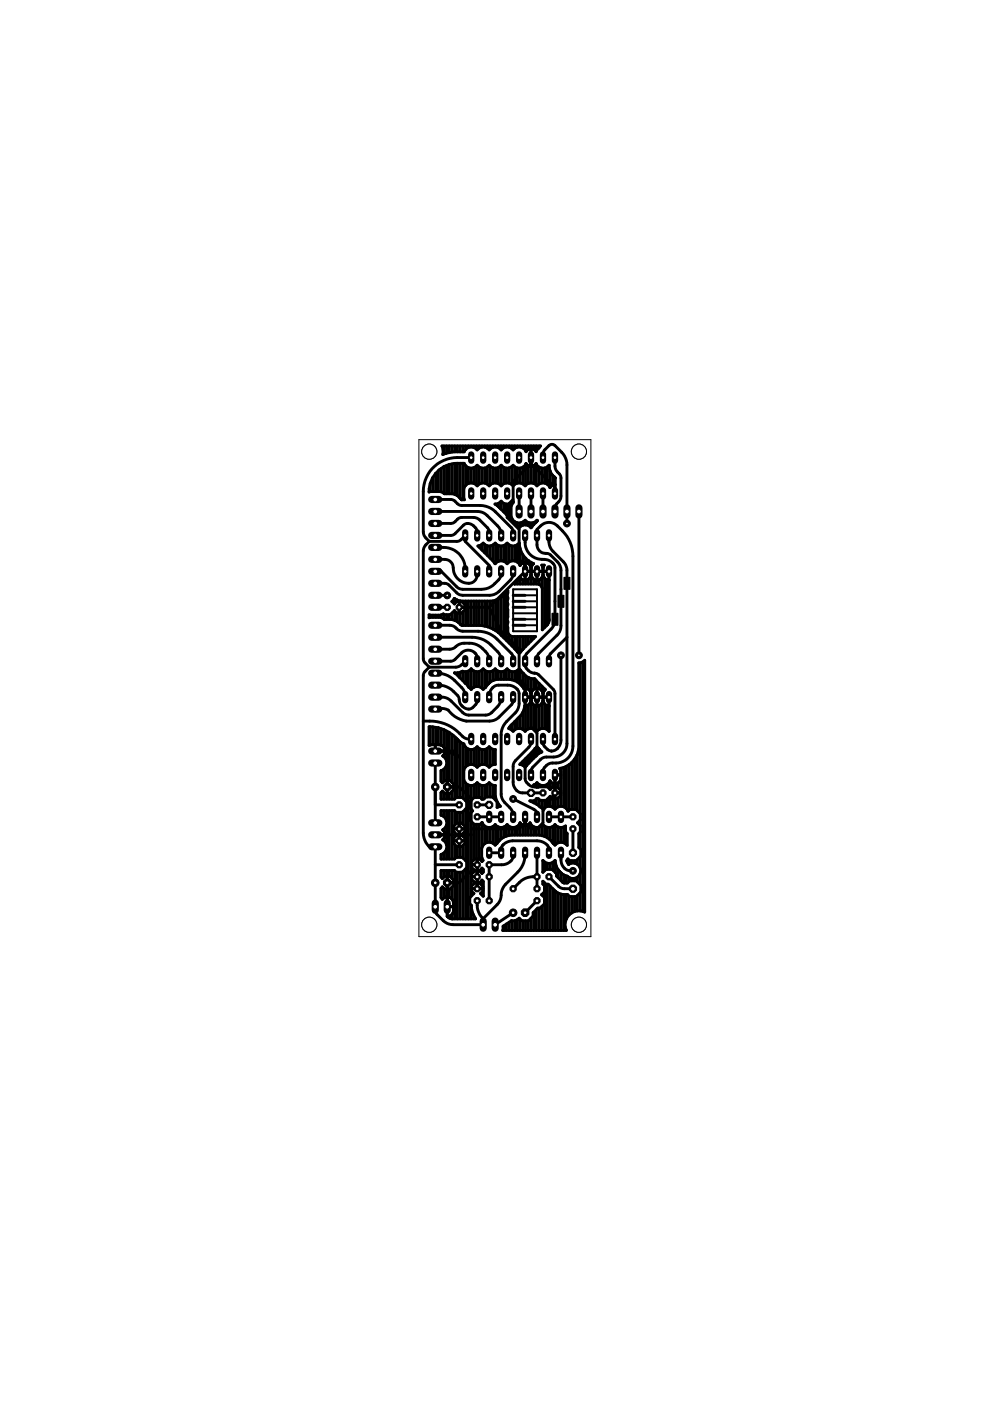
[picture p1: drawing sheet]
<svg xmlns="http://www.w3.org/2000/svg" width="210mm" height="297mm" viewBox="0 0 210 297" stroke-linecap="round" stroke-linejoin="round" font-family="sans-serif">
<g fill="#000" stroke="#000" stroke-width=".21">
<path d="M117 130h1.3v2.6h-1.3zM118.3 126.2h1.3v2.6h-1.3zM119.6 122.4h1.2v2.5h-1.2z"/>
<circle cx="97.4" cy="170.6" r=".71"/>
</g>
<g fill="none" stroke="#000" stroke-width=".61">
<path d="M92.9 99.8v4.4M93.5 99.3v5M94.1 94.6v1.7M94.1 99v5.6M94.5 96.1h.1M94.7 94.6v1.5M94.7 98.7v6M95.3 94.6v1.4M95.3 98.5v6.2M95.8 94.6v1.2M95.8 98.4v6.3M96.4 94.6v1.2"/>
<path d="M96.4 98.3v6.5M97 94.6v1.2M97 98.2v6.9M97.6 94.6v1.2M97.6 98.2v7.4M98.1 94.6v1.2M98.1 98.2v7.8M98.7 94.6v.7M98.7 98.7v4.2M99.3 94.6v.3M99.3 99.1v3.4M99.9 94.6v.2"/>
<path d="M99.9 99.3v3.1M99.9 97a12.9 12.9 0 0 0-5.2 .4 7.2 7.2 0 0 0-5 6.8l.1 8.9a3 3 0 0 0 1.2 1.7M100.5 94.6v.3M100.5 99.1v3.4M101 94.6v.6M101 98.8v4.1M101.6 94.6v.4M101.6 99v3.6M102.2 94.6v.2M102.2 99.3v3.1M102.8 99.3h-.7l-.5-.3-.4-.4a1.57 1.57 0 0 1-2.8-.4 6.5 6.5 0 0 0-6.7 3.2 5.7 5.7 0 0 0-.7 2.9l.2-.1M102.8 94.8h-.7l-.5 .2-.4 .4a1.57 1.57 0 0 0-2.8 .4h-2.3l-1.6 .3"/>
<path d="M102.8 94.8l.5 .2M102.8 94.6v.2M102.8 99.3v3.1M103.3 99l.4-.4a1.57 1.57 0 0 0 2.6 0 1.57 1.57 0 0 0 2.5 0 1.56 1.56 0 0 0 2.7-.3 1.21 1.21 0 0 0 2.2 0 1.52 1.52 0 0 0 1.7 1M103.3 99l-.5 .3M103.3 95l.4 .4a1.57 1.57 0 0 1 2.6 0 1.57 1.57 0 0 1 2.5 0l.4-.4M103.3 94.6v.4M103.3 99v3.7M103.9 94.6v.6M103.9 98.8v4M104.5 94.6v.2M104.5 99.2v3.3"/>
<path d="M105.1 94.6v.2M105.1 99.3v3.1M105.7 94.6v.3M105.7 99.1v3.5M106.2 94.6v.8M106.2 98.7v4.3M106.8 94.6v.4M106.8 99.1v3.5M107.4 94.6v.2M107.4 99.3v3.1M108 94.6v.2M108 99.2v3.2"/>
<path d="M108.5 94.6v.5M108.5 98.9v3.9M109.1 94.6v.5M109.1 99v3.7M109.7 94.6v.2M109.7 99.2v3.2M110.3 94.6v.2M110.3 99.3v3.1M110.8 94.6v.4M110.8 99.1v3.5M111.4 94.6v.9M111.4 98.5v4.4"/>
<path d="M112 94.6v.7M112 98.7v3.8M112.6 94.6v7.8M113.2 94.6v.7M113.2 98.8v3.7M113.7 94.6v1M113.7 98.4v4.5M114.3 94.9l-.6 .9a1.21 1.21 0 0 0-2.2 0 1.56 1.56 0 0 0-2.3-.8M114.3 94.9l.3-.3h-20.9l.2 .8v1l.6-.3M114.3 94.9h.1M114.3 94.6v.2M114.3 99v3.6"/>
<path d="M114.9 99.3v3.1M115.1 97l.1-1.2 1.2-1.3 .6-.3 .7 .3a6.7 6.7 0 0 1 2.2 2.6l.3 1.5v12.4M115.4 99.3l.6-.3 .4-.4 .2 1.4M115.5 99.3v3.1M116.1 99v3.7M116.6 99.8v3.5M116.6 100h.1M116.6 100l.5 .7M117.7 97v2.2l.3 .6 .9 1.1v.4v4.2l-.3 .7-.8 1-.1 1.2M91 114.8h6.1l.6-.4 .9-.9v1.3l5.1 5.1v1.2M91 114.8a2.77 2.77 0 0 0-1.3 2v22.9l.3 .7 1 1.1M91.2 104.2h2.2l.8 .5h1.9l.9 .4 .9 .8"/>
<path d="M91.2 102.5v1.7M91.8 101.2v3M92.3 105.9h3.5l1.8 1.2 4.2 .1 1.2 .1a4.3 4.3 0 0 1 2.1 1.2l3.5 3.6 .2 .7v.7M92.3 108.4h9l.9 .2 1.1 .7 2.5 2.5 .3 .7 .2 1M92.3 111h3.5l1.8-1.3h3.2l.9 .5 1.8 1.9 .2 .4v1M92.3 116.1a5.9 5.9 0 0 1 5 1.3l.4 .5a4.6 4.6 0 0 1 .9 3.2M92.3 118.6h2a1.93 1.93 0 0 1 1.8 2.3 3.1 3.1 0 0 0 4.3 2.5l.6-.8 .2-1.5M92.4 100.4v3.8M97.9 105.9v.1M99.2 111l-.7 .2-2.4 2.2-3.8 .1M99.2 111a2.19 2.19 0 0 1 2 2.5M99.2 111h.1"/>
<path d="M101.6 115.7v.3M102.2 115.4v1.2M102.8 102.4h-.7l-.5 .2-.4 .4a1.59 1.59 0 0 0-1.6-.6 1.59 1.59 0 0 0-1.3 1.3v1.9l.2 .4-.6-.1M102.8 102.4l.5 .2 .4 .4a1.57 1.57 0 0 1 2.6 0 1.57 1.57 0 0 1 2.5 0 1.57 1.57 0 0 1 2.5 0 1.55 1.55 0 0 1 2.6 0l.3-.4 .6-.2h.6M102.8 115.5v1.7M103.3 115.7v2.1M103.9 115.8v2.6M104.5 115.5v3.4M105.1 106.9v.1M105.1 115.2v4.2M105.5 107.3l4 4M105.5 107.3h.1"/>
<path d="M105.7 106.7v.7M105.7 115.6v3.4M105.9 107.7h.1M106.2 106.3v1.7M106.2 115.8v3.1M106.8 106.7v1.8M106.8 115.7v3.3M107.4 106.9v2.2M107.4 115.3v4.1M108 106.8v2.9M108 115.5v3.6M108.5 106.5v.5"/>
<path d="M108.5 109.9v.4M108.5 115.8v3.1M108.8 106.3a1.58 1.58 0 0 1-2.5 0l-.4 .3-1 .3 .6 .4M108.8 106.3h.1M108.8 106.3l-.4 1.1v2.1l.2 .7 .5 .4M109.1 110.6v.3M109.1 115.7v3.2M109.1 110.6l.6 .3M109.3 111h.1M109.5 111.3l.2 .2M109.5 111.3h.1M109.7 111.5h.1"/>
<path d="M109.7 111.5l.4 .4a1.55 1.55 0 0 1 2.5 0M109.7 110.9v.6M109.7 115.5v3.7M109.7 110.9h.7l.9-.6a1.61 1.61 0 0 0 2.6 0l.1 .1-.8 .8M110.1 104.6v3.8M110.1 115.2a2.04 2.04 0 0 1-1.6 .6l-1-.7a1.58 1.58 0 0 1-2.5 0 1.57 1.57 0 0 1-2.6 0l-.3 .4-.8 .3 3.7 3.7a1.57 1.57 0 0 1 2.5 0 1.56 1.56 0 0 1 2.8 .4v-.1M110.1 115.6l.3 1.3M110.3 110.9v.8M110.3 116.3v3.6M110.4 116.9h.1M110.4 116.9l.7 1.1M110.8 119.4l-.5 .4"/>
<path d="M110.8 110.7v.7M110.8 117.6v1.8M111.1 118h.1M111.1 118l.9 .9M111.3 113.5a4.4 4.4 0 0 0 1.3 4.2l.8 .6 1 .3a3.2 3.2 0 0 1 3.1 1.1l.2 .7v11l-.2 .9-.7 1.1-5.3 5.3-.1 .5-.1 1.7a2.14 2.14 0 0 0 2 1.8M111.3 119.3v3.7M111.4 119.3a1.24 1.24 0 0 1 1.1 1.1v1.5a1.24 1.24 0 0 1-1.1 1.1M111.4 119.3l-.6 .1M111.4 110.4v.9M111.4 118.3v1M112 118.9h.1M112 118.9l1.1 .6"/>
<path d="M112 110.8v.6M112 118.9v.6M112.6 104.6v3.8M112.6 110.9v1M112.6 119.2v4.6M113.1 119.5h.1M113.1 119.5l-.4 .7-.1 1.7a1.24 1.24 0 0 0 1.2 1.1M113.2 110.8v.4M113.2 111.2l-.6 .7M113.7 110.4v.3M114.9 119.8h.5l-.2 .6v1.5l.3 .7M114.9 119.8h.1"/>
<path d="M114.9 119.8l.2 .6v1.5l-.2 .5M115.1 104.6v3.8M115.4 102.4l.6 .2 .6 .7M116.4 113.5a3.7 3.7 0 0 0 .8 3.4l2.5 2.5 .5 1.1v37.1a2.85 2.85 0 0 1-2.8 2.9 3.3 3.3 0 0 0-2.5 .3l-2.1 2.1-.2 .7v.7M117.1 100.7h.1M117.1 100.7l.4 .4M117.2 102.8l-.6 .5M117.2 100.8v2M117.5 101.1h.1M117.5 101.1l.2 .2M117.7 103.4l-5.1-5.1-3.8 3.8v3.8l-1.3 1.3v2.5l2.6 2.5v6.4l1.2 1.3M117.7 102.8v1.8"/>
<path d="M117.7 101.3l.1 .1M117.7 101.3v1.5h-.5M122.7 108.4v30.5M91.2 130.4l-.2-.1v.7l.2-.1M91.2 130.9h2.2l.8 .4h1.6l.7 .3M91.2 130.4v.5M91.8 130.4v.5M92.3 121.1h1.3l3.2 3.3 .6 .4 .7 .1h3.9a4.6 4.6 0 0 0 4.3-3.2v-.6M92.3 132.6h3.4l.7 .3 .7 .6 .7 .3 4.2 .1 1.8 .5 1.6 1.1 3.2 3.2 .2 .7v.8M92.3 135.1h7.8l1.2 .2 1.3 .4a9.6 9.6 0 0 1 3.2 2.8l.3 .7 .2 1M92.3 137.6h3.1l.6-.1a4.7 4.7 0 0 1 7.7 2.1v.6M92.3 128.8h2.5"/>
<path d="M92.3 126.2h2.5M92.4 130.4v.5M92.9 130.4v.5M93.5 130.4v.6M94.1 130.3v1M94.7 130.3v1M95.3 130.3v1M95.8 127.5l.6 .6 .5-.6h1l.7 .7v1.1l-.7 .7h-1l-.5-.5-.9 .8h-1.3l-.2-.1-.6 .2h-2.2M95.8 127.5v.1M95.8 130v1.4M96.4 126.9v1.1M96.4 129.5v2"/>
<path d="M96.5 131.6l.7 .4M96.5 131.6h.1M96.9 127.2l-.6-.3-.5 .6M96.9 127.2v.1M97 127.2v.3M97 130v1.8M97.2 132l.8 .6h4l1.4 .3M97.2 132h.1M97.4 127.5v2.5M97.4 128.8h6.3M97.6 127.4v.1M97.6 130v2.3"/>
<path d="M97.7 132.4h.1M98.1 127.4v.4M98.1 129.7v2.9M98.7 127.4v5.2M99.3 127.4v5.2M99.9 127.4v5.2M100.5 127.4v5.2M101 127.4v5.2M101.6 127.4v5.2M102.2 127.4v5.3M102.8 127.4v5.4M103.3 127.4l.1 5.5"/>
<path d="M103.4 132.9l1.2 .5M103.7 128.8l2.6 5 3.8 3.8v6.4l1.2 1.3v4.4M103.9 127.4v5.7M104.5 127.4v5.9M104.6 133.4l1.1 .8M104.6 133.4h.1M105.1 127.2v6.5M105.4 127.2h.1M105.4 127.2l-1.1 .2h-6.6l-.8-.2M105.7 127v7.1M105.7 134.2l3.4 3.3M105.7 134.2h.1"/>
<path d="M106.2 126.7v7.9M106.3 126.6l1.4-1.4v8.8l.1 .5 .8 .5M106.3 126.6l-.9 .6M106.3 126.6h.1M106.8 126.1v9.1M106.8 126.1h.1M107.4 125.5v10.3M108 134.6v1.8M108.5 134.9v2M108.6 135h5l-3.1 3M108.8 121.1v.9l-.5 .9-2.8 2.8-1.3 .5h-6.4l-.7-.3-2.1-2-.7-.2h-2M108.8 128.8h2.5"/>
<path d="M108.8 126.2h2.5M108.8 132.6h2.5M108.8 131.3h2.5M108.8 127.5h2.5M109.1 123.8h.1M109.1 135v2.5M109.1 137.5l.2 .2M109.3 137.7l.2 .2M109.3 137.7h.1M109.4 123.5h.1M109.5 137.9l.2 .3M109.5 137.9h.1"/>
<path d="M109.7 138.2h.1M109.7 123.1v.7M109.7 135v3.2M110.3 122.4l-.9 1.1M110.3 122.4l.5 .5M110.3 122.4v1.4M110.3 135v3.3M110.5 138l-.4 .6-.4-.4M110.5 138h.1M110.8 122.9l.6 .1M110.8 122.9v.9M110.8 135v2.7"/>
<path d="M111.4 123v.8M111.4 135v2.1M112 122.8v1M112 135v1.5M112.6 135v.9M113.2 122.8v1M113.2 135v.4M113.7 123v.8M113.9 121.1v1.9M114.3 122.9v1M114.3 122.9l-.5 .1M114.9 122.4v2.1"/>
<path d="M114.9 122.4l-.6 .5M115.5 122.6l.4 .3 .6 .1v8.4l-.4 1-1.1 1.1v-8.8l-.2-.4-.7-.5h-5l.3-.3M115.5 122.6v10.5M116.1 123v9.5M116.4 123v-1.9h-5.1l-7.6 7.7M118.9 138.9v18a2.27 2.27 0 0 1-2 2.3M120.2 135.1l-3.6 3.6-.2 .5v1M89.7 152.9a9.8 9.8 0 0 1 8.7 3.5l.6 .3h.9M91 141.5l-1 1-.3 .8v33.3a3.4 3.4 0 0 0 1.5 2.9h1.1v13.5l.4 .9a5.5 5.5 0 0 0 2.4 2l.9 .1h6.4v-1.2M91.2 157.9l2.4 .1M91.2 154.1v3.8M91.8 154.1v3.8"/>
<path d="M92.3 140.2h3.5l.5-.2 1.6-1.6a1.95 1.95 0 0 1 2.3-.4 1.95 1.95 0 0 1 1 2.2M92.3 142.7a5.4 5.4 0 0 1 4.1 1.6l1.7 1.8 .4 .7 .1 1M92.3 147.8a3.6 3.6 0 0 1 3.4 .8l2.4 2.5 .6 .4 .7 .1h3.9a3.7 3.7 0 0 0 2.1-1.7l.7-1.1 .2-1M92.3 145.3a5.1 5.1 0 0 1 5 2.8 2.03 2.03 0 0 0 2.8 2l1-1.1 .1-1.2M92.3 159.2h3.8l1.3 1.3-2.6-1.3v9M92.3 157.9v1.4M92.4 154.2v3.7M92.9 154.3a8.6 8.6 0 0 1 4.6 3M92.9 154.3l-1.9-.2v3.9l.2-.1M92.9 154.3h.1M92.9 154.3v3.6M93.5 154.5v3.5"/>
<path d="M93.6 158a1.3 1.3 0 0 1 .3 2.3 1.68 1.68 0 0 1 .8 1.6 1.68 1.68 0 0 1-1.2 1.5v2.3l.3 .3 .5-.5h1.1l.8 .8v1.1l-.8 .8h-1.1l-.5-.5-.3 .3v1.4h2.9l.3-.3h1.3l.9 .9v1.3l-.9 .9h-1.3l-.3-.3h-2.9v.9a1.67 1.67 0 0 1 1.2 1.5 1.67 1.67 0 0 1-.8 1.6 1.32 1.32 0 0 1 0 2.2 1.68 1.68 0 0 1 .8 1.6 1.68 1.68 0 0 1-1.2 1.5v.9h2.9l.3-.3h1.3l.9 .9v1.3l-.9 .9h-1.3l-.3-.3h-2.9v1.3l.3 .4 .5-.5h1.1l.8 .8v1.1l-.8 .8h-1.1l-.5-.5-.3 .4v1.9l.3 .4a1.34 1.34 0 0 1 2-.1M94.1 154.7v3.7M94.7 155v6.3M95.3 155.3v10.2M95.8 155.7v10.2M96.4 142.7h.1M96.4 156.2v13.2M96.8 156.5v.1M97 142.7v.5M97 156.8v12.3M97.1 156.8h.1M97.4 143.6l1.2 1.2"/>
<path d="M97.4 143.6h.1M97.5 157.3l.1 11.8M97.5 157.3h.1M97.5 157.3l.7 .4M97.6 142.5v1.2M97.8 142.5l-1.4 .2 1 .9M97.8 142.5h.1M98.1 142.3v2M98.1 157.7v11.5M98.2 157.7h.1M98.2 157.7h.2a1.58 1.58 0 0 0 1.2 1.2 1.58 1.58 0 0 0 1.6-.6l.4 .4 .5 .2h.7M98.6 144.8h.1"/>
<path d="M98.6 144.8l.2 .1M98.6 140.2a2.77 2.77 0 0 1-2 1.3h-5.6M98.7 142.4v2.5M98.7 158.4v4.2M98.8 144.9h.1M98.8 144.9l.3 .4M99.1 145.3l.8 .9a1.57 1.57 0 0 1 2.5 0l.9-.9M99.1 145.3h.1M99.3 142.3v3.3M99.3 158.8v3.4M99.9 141.8v4.4M99.9 158.9v3.2"/>
<path d="M100.5 142.2v3.5M100.5 158.8v3.4M101 142.4v3.2M101 158.5v4.1M101.6 142.4v3.2M101.6 158.7v3.6M102.2 142v3.9M102.2 158.9v3.2M102.8 158.9l.5-.2 .4-.4 .4 .4 .9 .2v3.2l-.9 .2-.4 .4-.4-.4M102.8 142.1v3.8M102.8 158.9v3.2M103.3 145.3h.1"/>
<path d="M103.3 142.4v2.8M103.3 158.7v3.6M103.6 144.9h.1M103.7 147.8a2.26 2.26 0 0 1 2-2.5 5.3 5.3 0 0 1 3.2 .3l.9 .7 .3 .8a5.8 5.8 0 0 1-.4 3.4l-.5 .7a8.5 8.5 0 0 0-2.6 3.1l-.3 1.5v12.5l.1 .8a5.6 5.6 0 0 0 1.9 2.4l.4 .7 .1 1M103.9 144.7h.1M103.9 144.7l-.6 .6M103.9 142.4v2.2M103.9 158.5v4M104.5 142.2v2.1M104.5 158.9v3.2M104.6 144.3l.7-.3h2.8l1.1 .3M104.6 144.3h.1"/>
<path d="M104.6 144.3l-.7 .4M105.1 141.9v2.2M105.7 142.3v1.7M106.2 142.4v1.6M106.8 142.3v1.7M107.4 141.9v2.1M108 142.2v1.8M108 154.2v.3M108.5 142.4v1.7M108.5 153.6v1.2M108.8 147.8v.7l-.2 .7-2.8 2.8-1.1 .7-.9 .2h-5l-1.8-.6-1.5-1.2a2.38 2.38 0 0 0-2.8-.8h-.4M109.1 142.4v1.9"/>
<path d="M109.1 153v1.7M109.2 144.3l.9 .5M109.2 144.3h.1M109.7 142.2v2.4M109.7 152.4v2.1M110.1 144.8v.1M110.1 144.8l.4 .4M110.3 142v3M110.3 151.8v2.7M110.5 151.7l-2.7 2.8 .6 .2 .4 .4a1.57 1.57 0 0 1 2.5 0 1.55 1.55 0 0 1 2.6 0l.3-.4 .6-.2h.6M110.5 151.7h.1M110.5 145.2l.3 .3"/>
<path d="M110.5 145.2h.1M110.5 142.3l-.4-.5a1.58 1.58 0 0 1-2.6 0 1.58 1.58 0 0 1-2.5 0 1.57 1.57 0 0 1-2.6 0 1.57 1.57 0 0 1-2.5 0 1.5 1.5 0 0 1-1.8 .5l-.3 .2M110.5 142.3h.1M110.5 142.3l1 1M110.8 145.5l.2 .5 .4-.1M110.8 145.5h.1M110.8 142.7h.1M110.8 142.7v2.9M110.8 151v3.6M111 150.7l-.5 1M111 150.7h.1M111 142.9h.1"/>
<path d="M111.3 149.7l-.3 1M111.3 149.7h.1M111.3 147.8h5.1v1.9M111.4 145.9a1.24 1.24 0 0 1 1.1 1.1v1.5a1.19 1.19 0 0 1-1.1 1.2M111.4 143.3v2.6M111.4 149.7v5.3M111.5 143.3v.1M111.5 143.3l.7 .4M112 143.6v2.5M112 149.5v5.1M112.2 143.7v.1M112.2 143.7l1.1 .2 2.3 2.3-.1 .1"/>
<path d="M112.6 154.2l1.3 1.2v3.8l-2.6 2.6v3.3a2.1 2.1 0 0 0 2 1.7h4.4M112.6 156.7v.9l-.3 .6-3 3-.4 .6-.1 4a2.23 2.23 0 0 0 2 2.3h4.3M112.6 143.8v10.7M112.6 159.7v1.6M113.2 143.9v2.3M113.2 149.5v5.1M113.2 159.1v1.6M113.2 159.1l-3 3 .8 .2 .3 .4 1-1.1M113.2 159.1h.1M113.3 142.7l.9 .4 3.4 3.5 .1 10.1M113.3 142.7h.1M113.5 144.1h.1"/>
<path d="M113.7 144.3v1.6M113.7 149.7v5.2M113.7 158.4v1.8M113.8 145.9l.5 .1M113.8 145.9a1.24 1.24 0 0 0-1.2 1.1v1.5a1.19 1.19 0 0 0 1.2 1.2M113.9 140.2v-.8l.2-.7 4.3-4.4 .5-1.2v-12.6l-.5-1.1-2-2a2.58 2.58 0 0 1-2.4-1.2l-.1-.7v-3.3a2.89 2.89 0 0 1 3.6-1.2 8.4 8.4 0 0 1 4 6.9v40.3a3.7 3.7 0 0 1-4.4 3.6 2.16 2.16 0 0 0-2 2.5M113.9 145.9v3.8M114 159.9h.1M114 159.9l-.3 .3M114.3 158.8l-.4-.5-.7 .8M114.3 158.8v.9M114.3 158.8l.6 .6-.2 .1"/>
<path d="M114.3 144.9v1.1M114.3 149.6v5.1M114.3 149.6l-.5 .1M114.3 146l.6 .5 .2 .4v1.6l-.2 .6M114.7 159.5h.1M114.7 159.5l-.7 .4M114.9 145.5v1M114.9 149.1v5.4M114.9 149.1l-.6 .5M115.1 156.7a2.23 2.23 0 0 0 1.8 2.5M115.5 149.2l.4 .4 .6 .1v5.3l-1.1-.5M115.5 146.3l-.3 .7v1.7l.3 .5"/>
<path d="M115.5 146v.3M115.5 149.2v5.3M116.1 149.6v5.1M116.9 159.2v.1M122.4 159.9v12M123 140.5v32M123.5 140.3v52.9M92.3 177h7.6M92.3 170.6h5.1M92.3 161.8v12.7M93.5 163.4v2.3M93.5 168v1.4"/>
<path d="M93.5 171.9v.9M94.1 160v.4M94.1 163.1v2.6M94.1 168v1.4M94.1 171.9v1.2M94.1 175.8v.4M94.1 177.8v.4M94.7 162.2v3.3M94.7 168.2v1.2M94.7 171.9v2.1M94.7 174.9v4.2M94.7 180v2.1"/>
<path d="M94.8 166.8h2.6l2.5 2.6v15.2l-2.5 2.6h-2.6M95.3 168.2v1.2M95.3 171.9v10.2M95.8 167.7v1.7M95.8 171.9v10.2M96.1 175.7h2.5M96.1 178.3h2.5M96.4 171.9v3.1M96.4 176.5v1M96.4 179v3.1M97 172.2v2.3M97 177v.1"/>
<path d="M97 179.5v2.3M97.4 174.5v5M97.6 172.2v2.3M97.6 177v.1M97.6 179.5v2.3M98.1 172.1v2.7M98.1 176.7v.6M98.1 179.2v2.7M98.7 166v3.8M98.7 171.5v11M99.3 166.4v28.4M99.9 166.5v3.2"/>
<path d="M99.9 171.6v.7M99.9 174.1v15.9M100.5 166.4v2.7M100.5 174.7v7.7M101 166.1v3M101 174.8v7.3M101.2 170.6h2.5M101.2 173.2h5.1M101.6 166.3v2.8M101.6 174.8v7.3M102.2 174.4a1.64 1.64 0 0 0 2.8 .4 1.57 1.57 0 0 0 2.5 0 1.56 1.56 0 0 0 2.8-.4v.1M102.2 169.4h.4l.4-.4h1.4l1 1v1.2l.7-.2-.3-.4"/>
<path d="M102.2 169.4l-.4-.3h-1.3l-.9 .9v1.3l.6 .6-.6 .7v1.2l.9 1h1.3l.4-.4M102.2 166.5v2.9M102.2 174.4v5.3M102.8 162.1h-.7l-.5 .2-.4 .4a1.59 1.59 0 0 0-1.6-.6 1.59 1.59 0 0 0-1.3 1.2v2a1.59 1.59 0 0 0 1.2 1.2 1.59 1.59 0 0 0 1.7-.6l.4 .4 .5 .2h.7M102.8 162.1l.5 .2M102.8 166.5l.5-.2 .4-.4 .4 .4 .9 .2v2.3l.3 1M102.8 166.5v2.7M102.8 175.1v3.8M103.3 166.3v2.7M103.3 175.4v3.2M103.9 166.1v2.9M103.9 175.4v3.2"/>
<path d="M104.5 166.5v2.6M104.5 175.2v3.6M105.1 169v.7M105.1 174.9v4.2M105.3 169.8h.1M105.3 169.8l.5 .8M105.4 178.8l-.4 .4a1.61 1.61 0 0 0-1.6-.6 1.61 1.61 0 0 0-1.3 1.2v2l.3 .6M105.4 178.8h.1M105.5 178.5h.1M105.5 178.5l-.1 .3M105.7 170.4v.7M105.7 175.3v3.1"/>
<path d="M105.8 170.6h.1M105.8 178.2l-.3 .3M105.8 178.2v.1M106.2 177.9l-.4 .3M106.2 175.4v2.5M106.8 175.3v2.2M107.1 177.3l1.1-.2h6.2l1.1 .2M107.1 177.3v.1M107.1 177.3l-.9 .6M107.4 174.9v2.4M108 175.2v1.9M108.5 175.4v1.7"/>
<path d="M108.8 169.4l4.6 2.3 .4 .7 .1 .8M109.1 175.4v1.7M109.7 175.2v1.9M110.3 174.5l.5 .5M110.3 162v.1M110.3 174.5v2.6M110.8 175l.6 .1M110.8 161.4v.9M110.8 175v2.1M111.3 173.2v1.9M111.4 175.1l.6-.2 .4-.5a1.56 1.56 0 0 0 2.7 .4 1.58 1.58 0 0 0 2.6 0 1.56 1.56 0 0 0 2.2 .3v1.3l.4 .3v2.5a1.61 1.61 0 0 0-2.6 0l-.6-.7M111.4 160.8v1.8"/>
<path d="M111.4 175.1v2M112 160.3v1.6M112 174.9v2.2M112.3 161.6h.1M112.6 169.8v.1M112.6 174.8v2.3M113.2 169.8v.4M113.2 175.3v1.8M113.6 160.3h.1M113.6 160.3l-1.3 1.3M113.7 166.1v.8M113.7 169.3v1.2"/>
<path d="M113.7 175.4v1.7M113.7 160.2l-.1 .1M113.7 169.3l-.4 .5h-1l1.6 .8M113.9 170.6l.2 .1M113.9 170.6h.1M114.1 170.7l1 .9a1.58 1.58 0 0 1 2.6 0 1.63 1.63 0 0 1 2.8 .4l.3-.4h1.3l.9 1v1.2l-.6 .7 .6 .6v1.3l-.3 .3v3l.4 .4v1.4l-.9 1h-1.4l-.4-.4-.2 .4M114.1 170.7h.1M114.3 166.3v.4M114.3 169.5v1.4M114.3 175.4v1.7M114.8 166.5l-.6-.2-.3-.4-.7 .5 .5 .5h.4l.4-.4h1.3l.8 .9 .6-.5h1l.7 .7v1l-.7 .7h-1l-.6-.5-.8 .9h-1.3l-.4-.4h-.4M114.9 169.7v1.6"/>
<path d="M114.9 175v2.2M115.5 169.7v1.5M115.5 175.2v2.1M115.5 177.3l1 .6M115.5 177.3v.1M116.1 166.3v.5M116.1 169.4v1.6M116.1 175.4v2.3M116.4 173.2h5.1M116.5 177.9l.4 .4M116.5 177.9h.1M116.6 165.6l-.6 .7-.6 .2"/>
<path d="M116.6 165.6l.6 .5M116.6 165.6v1.8M116.6 168.8v2.2M116.6 175.4v2.6M116.9 178.3h.1M116.9 178.3l.2 .2M117.1 178.5h.1M117.2 166.1l.6 .1M117.2 166.1v.8M117.2 169.3v1.9M117.2 175.2v3.5M117.8 166.2v.7"/>
<path d="M117.8 169.3v2.2M117.8 174.9v4.2M118.4 166v1.1M118.4 169.1v2M118.4 175.3v3.4M118.9 164.3h-1.2v5M118.9 168.1h-1.2l-2.6 3.8v2.6l-1.2 1.2h-1.3l-1.3-1.2-1.2 1.2h-10.2M118.9 162.9v8.1M118.9 175.4v3.2M119.5 162.7v8.4M119.5 175.3v3.4M119.7 162.7l-1 .3a3.6 3.6 0 0 1 .1 2.4l-.3 .5-.7 .3"/>
<path d="M119.7 162.7h.1M120.1 162.5v8.9M120.1 176.6v2.5M120.7 162.1v9.7M120.8 162l-1.1 .7M120.8 162v.1M121.2 161.6v10M121.5 175.7v5.1M121.7 161.1l-.9 .9M121.7 161.1h.1M121.8 161v10.6M122.4 160l.3-1.2v-18.3l1-.2 .3-.3v53.4l-.9-.3h-.7"/>
<path d="M122.4 160l-.7 1.1M122.4 160h.1M123 173.9v1.1M123 176.5v3.4M92.3 183.3h5.1M93.5 181.2v.9M93.5 184.6v1.4M93.5 188.3v2.1M94.1 180.8v1.3M94.1 184.6v1.4M94.1 188.4v2M94.7 184.6v1.2"/>
<path d="M94.7 188.5v1.7M94.8 185.8v8.5M94.8 194.3l1 .5h5M94.8 192.2h1.3M95.3 184.6v1.2M95.3 188.5v1.7M95.3 194.2v.4M95.8 193.9l-.5 .3-.5 .1M95.8 190.6l.3 .8v1.9l-.3 .6M95.8 184.6v1.6M95.8 188.1v2.5M95.8 193.8v1"/>
<path d="M96.4 184.6v10.2M97 184.9v9.9M97.6 184.9v9.9M98.1 184.8v10M98.7 184.2v10.6M99.9 191.9v2.9M99.9 183.3h1.3M99.9 185.9h1.3M99.9 188.4h2.5M100.3 193.9h.1M100.3 193.9l.5 .9M100.5 184.4v.5"/>
<path d="M100.5 186.9v.5M100.5 189.4v.1M100.5 194.1v.7M100.8 194.8h.1M101 184.6v.1M101 187.1v.1M101.2 191a4.3 4.3 0 0 0 1.2 3.8M101.2 182.1v6.3M101.6 184.6v.1M101.6 187.1v.1M102.2 186.6l.3 .3-.1 3.1-.5-.6 .5-.5v-1l-.7-.7h-1l-.8 .7v1l.6 .5-.9 .9v1.3l.3 .4v.6l.4 1.3M102.2 182.6l-.5-.5h-1l-.8 .7v1.1l.8 .7h1l.5-.5"/>
<path d="M102.2 185.2l-.5-.5h-1l-.8 .7v1l.8 .7h1l.5-.5M102.2 184.1l.3 .3v.5l-.3 .3M102.2 181.9v.7M102.2 184.1v1.1M102.2 186.6v1.1M102.2 189.1v.7M102.4 182.4h.1M102.4 182.4l-.2 .2M103.7 180.8h2.6a2.18 2.18 0 0 1 2.4-2.5h5.2a2.2 2.2 0 0 1 2.5 2.5M106.8 196.3v1M107.4 195.9v1.4M108 195.5v1.8"/>
<path d="M108.5 195.2v2.1M108.8 180.8a2.21 2.21 0 0 1-2.5 2.5h-2.6v7.7M108.8 193.5l-3.8 2.5M109.1 195.2v2.1M109.7 195v2.3M110.3 194.9v2.4M110.8 195.2v2.1M111.3 180.8a5.4 5.4 0 0 1-1.5 4.1l-3.1 3.3-.3 .7-.3 1.8-.4 .8-3.3 3.3M111.4 195.2v2.1M112 195.2v2.1M112.6 194.7v2.6M113.2 193.4v3.9"/>
<path d="M113.7 192.8v4.5M113.9 185.9h-1.4l-1.1 .3a6.9 6.9 0 0 0-2.6 2.2M113.9 180.8v7.6M113.9 191l-2.6 2.5M114.3 192.5v4.8M114.9 189.6v.2M114.9 192.2v5.1M115.4 187.8l-.3-.4v-.6l.7 .7h.4l1.6 1.5M115.4 191.6l-.9 .9h-.5l-1 1v.7l-1 1h-1.4l-.5-.5-1 .5M115.4 189.1l-.6 .6 .6 .6M115.5 182.8v1.8M115.5 187.2v10.1"/>
<path d="M116.1 183v1.3M116.1 187.5v9.8M116.1 183l-1-.5v2.4l.7-.6h1.3l.9 .9v.5l1.5 1.5a1.08 1.08 0 0 0 1.3-.4h1.4l.9 .9v1.4l-.9 1h-1.4l-.5-.4h-1l-.8-.3M116.1 183a2.17 2.17 0 0 0 1.6-.5l.3 1.2M116.4 185.9l2 2 .6 .4 2.5 .1M116.6 183v1.3M116.6 187.8v9.5M117.2 182.8v1.7M117.2 188.4v8.9M117.8 183v2M117.8 189v8.3M117.8 189v.1"/>
<path d="M117.8 189l.7 .4M118 183.7h.1M118 183.7l.5 .9M118.4 184.4v1.7M118.4 189.4v7.9M118.5 184.6h.1M118.5 184.6l.2 .2M118.5 189.4v.1M118.7 184.8h.1M118.7 184.8l.4 .4M118.9 180.8a4.3 4.3 0 0 0 .5 3l.9 .7 1.2 .1M118.9 185.1v1.6"/>
<path d="M118.9 189.5v7.8M119.1 185.2v.1M119.1 185.2l.7 .4M119.5 185.5v1.7M119.5 189.7v7.6M119.8 185.6v.1M119.8 185.6l1.4 .6h.6M120.1 185.7v1.5M120.1 189.7v5.1M120.2 182.5l.3 .7M120.2 182.5h.1M120.5 183.2h.1"/>
<path d="M120.5 183.2v.1M120.6 183.2l.6-.2h.6l.6 .2M120.6 183.2v.1M120.7 182.4v.8M120.7 186v.9M120.7 190v4M121.2 182.5v.5M121.2 186.2v.6M121.2 190.1v3.4M121.8 182.5v.5M121.8 186.2v.6M121.8 190.1v3.2"/>
<path d="M122.4 193.1a2.95 2.95 0 0 0-2.3 4.2h-13.5l.1-.9 1.7-1.2h.7M122.4 186l-.6 .2M122.4 183.2a1.66 1.66 0 0 1 0 2.8M122.4 182.3v.9M122.4 186v1M122.4 189.9v3.2M123 181.7v2.3M123 185.3v2.3M123 189.3v3.8"/>
<circle cx="97.4" cy="175.7" r="1.33"/>
<circle cx="97.4" cy="178.3" r="1.32"/>
</g>
<path d="M108.8 124.9h5.1v8.9h-5.1zM108.8 132.6h5.1M108.8 131.3h5.1M108.8 130h5.1M108.8 128.8h5.1M108.8 127.5h5.1M108.8 126.2h5.1" fill="none" stroke="#000" stroke-width=".42"/>
<circle cx="97.4" cy="170.7" r=".4" fill="#fff" stroke="#000" stroke-width=".21"/>
<circle cx="97.4" cy="175.7" r=".71" fill="#000" stroke="#000" stroke-width=".21"/>
<circle cx="97.4" cy="175.7" r=".4" fill="#fff" stroke="#000" stroke-width=".21"/>
<circle cx="97.4" cy="183.3" r=".71" fill="#000" stroke="#000" stroke-width=".21"/>
<circle cx="97.4" cy="183.4" r=".4" fill="#fff" stroke="#000" stroke-width=".21"/>
<circle cx="97.4" cy="178.3" r=".71" fill="#000" stroke="#000" stroke-width=".21"/>
<circle cx="97.4" cy="178.3" r=".4" fill="#fff" stroke="#000" stroke-width=".21"/>
<circle cx="94.8" cy="166.8" r=".87" fill="#000" stroke="#000" stroke-width=".21"/>
<circle cx="94.8" cy="166.9" r=".4" fill="#fff" stroke="#000" stroke-width=".21"/>
<circle cx="92.3" cy="166.9" r=".8" fill="#000" stroke="#000" stroke-width=".21"/>
<circle cx="92.3" cy="166.9" r=".4" fill="#fff" stroke="#000" stroke-width=".21"/>
<circle cx="111.3" cy="193.5" r=".87" fill="#000" stroke="#000" stroke-width=".21"/>
<circle cx="111.3" cy="193.5" r=".4" fill="#fff" stroke="#000" stroke-width=".21"/>
<circle cx="108.8" cy="193.5" r=".8" fill="#000" stroke="#000" stroke-width=".21"/>
<circle cx="108.8" cy="193.5" r=".4" fill="#fff" stroke="#000" stroke-width=".21"/>
<circle cx="94.8" cy="187.2" r=".87" fill="#000" stroke="#000" stroke-width=".21"/>
<circle cx="94.8" cy="187.2" r=".4" fill="#fff" stroke="#000" stroke-width=".21"/>
<circle cx="92.3" cy="187.2" r=".8" fill="#000" stroke="#000" stroke-width=".21"/>
<circle cx="92.3" cy="187.2" r=".4" fill="#fff" stroke="#000" stroke-width=".21"/>
<circle cx="101.2" cy="185.9" r=".71" fill="#000" stroke="#000" stroke-width=".21"/>
<circle cx="101.2" cy="185.9" r=".4" fill="#fff" stroke="#000" stroke-width=".21"/>
<circle cx="103.7" cy="185.9" r=".71" fill="#000" stroke="#000" stroke-width=".21"/>
<circle cx="103.7" cy="185.9" r=".4" fill="#fff" stroke="#000" stroke-width=".21"/>
<path d="M99.9 104v1.3" fill="none" stroke="#000" stroke-width="1.3"/>
<circle cx="99.9" cy="104.6" r=".4" fill="#fff" stroke="#000" stroke-width=".21"/>
<path d="M102.4 104v1.3" fill="none" stroke="#000" stroke-width="1.3"/>
<circle cx="102.4" cy="104.6" r=".4" fill="#fff" stroke="#000" stroke-width=".21"/>
<path d="M115.1 104v1.3" fill="none" stroke="#000" stroke-width="1.3"/>
<circle cx="115.1" cy="104.6" r=".4" fill="#fff" stroke="#000" stroke-width=".21"/>
<path d="M117.7 104v1.3" fill="none" stroke="#000" stroke-width="1.3"/>
<circle cx="117.7" cy="104.6" r=".4" fill="#fff" stroke="#000" stroke-width=".21"/>
<path d="M105 104v1.3" fill="none" stroke="#000" stroke-width="1.3"/>
<circle cx="105" cy="104.6" r=".4" fill="#fff" stroke="#000" stroke-width=".21"/>
<path d="M107.5 104v1.3" fill="none" stroke="#000" stroke-width="1.3"/>
<circle cx="107.5" cy="104.6" r=".4" fill="#fff" stroke="#000" stroke-width=".21"/>
<path d="M112.6 104v1.3" fill="none" stroke="#000" stroke-width="1.3"/>
<circle cx="112.6" cy="104.6" r=".4" fill="#fff" stroke="#000" stroke-width=".21"/>
<path d="M110.1 104v1.3" fill="none" stroke="#000" stroke-width="1.3"/>
<circle cx="110.1" cy="104.6" r=".4" fill="#fff" stroke="#000" stroke-width=".21"/>
<path d="M117.7 96.4v1.3" fill="none" stroke="#000" stroke-width="1.3"/>
<circle cx="117.7" cy="97" r=".4" fill="#fff" stroke="#000" stroke-width=".21"/>
<path d="M115.1 96.4v1.3" fill="none" stroke="#000" stroke-width="1.3"/>
<circle cx="115.1" cy="97" r=".4" fill="#fff" stroke="#000" stroke-width=".21"/>
<path d="M112.6 96.4v1.3" fill="none" stroke="#000" stroke-width="1.3"/>
<circle cx="112.6" cy="97" r=".4" fill="#fff" stroke="#000" stroke-width=".21"/>
<path d="M110.1 96.4v1.3" fill="none" stroke="#000" stroke-width="1.3"/>
<circle cx="110.1" cy="97" r=".4" fill="#fff" stroke="#000" stroke-width=".21"/>
<path d="M107.5 96.4v1.3" fill="none" stroke="#000" stroke-width="1.3"/>
<circle cx="107.5" cy="97" r=".4" fill="#fff" stroke="#000" stroke-width=".21"/>
<path d="M105 96.4v1.3" fill="none" stroke="#000" stroke-width="1.3"/>
<circle cx="105" cy="97" r=".4" fill="#fff" stroke="#000" stroke-width=".21"/>
<path d="M102.4 96.4v1.3" fill="none" stroke="#000" stroke-width="1.3"/>
<circle cx="102.4" cy="97" r=".4" fill="#fff" stroke="#000" stroke-width=".21"/>
<path d="M99.9 96.4v1.3" fill="none" stroke="#000" stroke-width="1.3"/>
<circle cx="99.9" cy="97" r=".4" fill="#fff" stroke="#000" stroke-width=".21"/>
<path d="M99.9 163.6v1.4" fill="none" stroke="#000" stroke-width="1.3"/>
<circle cx="99.9" cy="164.3" r=".4" fill="#fff" stroke="#000" stroke-width=".21"/>
<path d="M102.4 163.6v1.4" fill="none" stroke="#000" stroke-width="1.3"/>
<circle cx="102.4" cy="164.3" r=".4" fill="#fff" stroke="#000" stroke-width=".21"/>
<path d="M115.1 163.6v1.4" fill="none" stroke="#000" stroke-width="1.3"/>
<circle cx="115.1" cy="164.3" r=".4" fill="#fff" stroke="#000" stroke-width=".21"/>
<path d="M117.7 163.6v1.4" fill="none" stroke="#000" stroke-width="1.3"/>
<circle cx="117.7" cy="164.3" r=".4" fill="#fff" stroke="#000" stroke-width=".21"/>
<path d="M105 163.6v1.4" fill="none" stroke="#000" stroke-width="1.3"/>
<circle cx="105" cy="164.3" r=".4" fill="#fff" stroke="#000" stroke-width=".21"/>
<path d="M107.5 163.6v1.4" fill="none" stroke="#000" stroke-width="1.3"/>
<circle cx="107.5" cy="164.3" r=".4" fill="#fff" stroke="#000" stroke-width=".21"/>
<path d="M112.6 163.6v1.4" fill="none" stroke="#000" stroke-width="1.3"/>
<circle cx="112.6" cy="164.3" r=".4" fill="#fff" stroke="#000" stroke-width=".21"/>
<path d="M110.1 163.6v1.4" fill="none" stroke="#000" stroke-width="1.3"/>
<circle cx="110.1" cy="164.3" r=".4" fill="#fff" stroke="#000" stroke-width=".21"/>
<path d="M117.7 156v1.4" fill="none" stroke="#000" stroke-width="1.3"/>
<circle cx="117.7" cy="156.7" r=".4" fill="#fff" stroke="#000" stroke-width=".21"/>
<path d="M115.1 156v1.4" fill="none" stroke="#000" stroke-width="1.3"/>
<circle cx="115.1" cy="156.7" r=".4" fill="#fff" stroke="#000" stroke-width=".21"/>
<path d="M112.6 156v1.4" fill="none" stroke="#000" stroke-width="1.3"/>
<circle cx="112.6" cy="156.7" r=".4" fill="#fff" stroke="#000" stroke-width=".21"/>
<path d="M110.1 156v1.4" fill="none" stroke="#000" stroke-width="1.3"/>
<circle cx="110.1" cy="156.7" r=".4" fill="#fff" stroke="#000" stroke-width=".21"/>
<path d="M107.5 156v1.4" fill="none" stroke="#000" stroke-width="1.3"/>
<circle cx="107.5" cy="156.7" r=".4" fill="#fff" stroke="#000" stroke-width=".21"/>
<path d="M105 156v1.4" fill="none" stroke="#000" stroke-width="1.3"/>
<circle cx="105" cy="156.7" r=".4" fill="#fff" stroke="#000" stroke-width=".21"/>
<path d="M102.4 156v1.4" fill="none" stroke="#000" stroke-width="1.3"/>
<circle cx="102.4" cy="156.7" r=".4" fill="#fff" stroke="#000" stroke-width=".21"/>
<path d="M99.9 156v1.4" fill="none" stroke="#000" stroke-width="1.3"/>
<circle cx="99.9" cy="156.7" r=".4" fill="#fff" stroke="#000" stroke-width=".21"/>
<path d="M98.6 120.5v1.3" fill="none" stroke="#000" stroke-width="1.3"/>
<circle cx="98.6" cy="121.2" r=".4" fill="#fff" stroke="#000" stroke-width=".21"/>
<path d="M101.2 120.5v1.3" fill="none" stroke="#000" stroke-width="1.3"/>
<circle cx="101.2" cy="121.2" r=".4" fill="#fff" stroke="#000" stroke-width=".21"/>
<path d="M113.9 120.5v1.3" fill="none" stroke="#000" stroke-width="1.3"/>
<circle cx="113.9" cy="121.2" r=".4" fill="#fff" stroke="#000" stroke-width=".21"/>
<path d="M116.4 120.5v1.3" fill="none" stroke="#000" stroke-width="1.3"/>
<circle cx="116.4" cy="121.2" r=".4" fill="#fff" stroke="#000" stroke-width=".21"/>
<path d="M103.7 120.5v1.3" fill="none" stroke="#000" stroke-width="1.3"/>
<circle cx="103.7" cy="121.2" r=".4" fill="#fff" stroke="#000" stroke-width=".21"/>
<path d="M106.3 120.5v1.3" fill="none" stroke="#000" stroke-width="1.3"/>
<circle cx="106.3" cy="121.2" r=".4" fill="#fff" stroke="#000" stroke-width=".21"/>
<path d="M111.3 120.5v1.3" fill="none" stroke="#000" stroke-width="1.3"/>
<circle cx="111.3" cy="121.2" r=".4" fill="#fff" stroke="#000" stroke-width=".21"/>
<path d="M108.8 120.5v1.3" fill="none" stroke="#000" stroke-width="1.3"/>
<circle cx="108.8" cy="121.2" r=".4" fill="#fff" stroke="#000" stroke-width=".21"/>
<path d="M116.4 112.9v1.3" fill="none" stroke="#000" stroke-width="1.3"/>
<circle cx="116.4" cy="113.5" r=".4" fill="#fff" stroke="#000" stroke-width=".21"/>
<path d="M113.9 112.9v1.3" fill="none" stroke="#000" stroke-width="1.3"/>
<circle cx="113.9" cy="113.5" r=".4" fill="#fff" stroke="#000" stroke-width=".21"/>
<path d="M111.3 112.9v1.3" fill="none" stroke="#000" stroke-width="1.3"/>
<circle cx="111.3" cy="113.5" r=".4" fill="#fff" stroke="#000" stroke-width=".21"/>
<path d="M108.8 112.9v1.3" fill="none" stroke="#000" stroke-width="1.3"/>
<circle cx="108.8" cy="113.5" r=".4" fill="#fff" stroke="#000" stroke-width=".21"/>
<path d="M106.3 112.9v1.3" fill="none" stroke="#000" stroke-width="1.3"/>
<circle cx="106.3" cy="113.5" r=".4" fill="#fff" stroke="#000" stroke-width=".21"/>
<path d="M103.7 112.9v1.3" fill="none" stroke="#000" stroke-width="1.3"/>
<circle cx="103.7" cy="113.5" r=".4" fill="#fff" stroke="#000" stroke-width=".21"/>
<path d="M101.2 112.9v1.3" fill="none" stroke="#000" stroke-width="1.3"/>
<circle cx="101.2" cy="113.5" r=".4" fill="#fff" stroke="#000" stroke-width=".21"/>
<path d="M98.6 112.9v1.3" fill="none" stroke="#000" stroke-width="1.3"/>
<circle cx="98.6" cy="113.5" r=".4" fill="#fff" stroke="#000" stroke-width=".21"/>
<path d="M98.6 147.2v1.3" fill="none" stroke="#000" stroke-width="1.3"/>
<circle cx="98.6" cy="147.8" r=".4" fill="#fff" stroke="#000" stroke-width=".21"/>
<path d="M101.2 147.2v1.3" fill="none" stroke="#000" stroke-width="1.3"/>
<circle cx="101.2" cy="147.8" r=".4" fill="#fff" stroke="#000" stroke-width=".21"/>
<path d="M113.9 147.2v1.3" fill="none" stroke="#000" stroke-width="1.3"/>
<circle cx="113.9" cy="147.8" r=".4" fill="#fff" stroke="#000" stroke-width=".21"/>
<path d="M116.4 147.2v1.3" fill="none" stroke="#000" stroke-width="1.3"/>
<circle cx="116.4" cy="147.8" r=".4" fill="#fff" stroke="#000" stroke-width=".21"/>
<path d="M103.7 147.2v1.3" fill="none" stroke="#000" stroke-width="1.3"/>
<circle cx="103.7" cy="147.8" r=".4" fill="#fff" stroke="#000" stroke-width=".21"/>
<path d="M106.3 147.2v1.3" fill="none" stroke="#000" stroke-width="1.3"/>
<circle cx="106.3" cy="147.8" r=".4" fill="#fff" stroke="#000" stroke-width=".21"/>
<path d="M111.3 147.2v1.3" fill="none" stroke="#000" stroke-width="1.3"/>
<circle cx="111.3" cy="147.8" r=".4" fill="#fff" stroke="#000" stroke-width=".21"/>
<path d="M108.8 147.2v1.3" fill="none" stroke="#000" stroke-width="1.3"/>
<circle cx="108.8" cy="147.8" r=".4" fill="#fff" stroke="#000" stroke-width=".21"/>
<path d="M116.4 139.5v1.3" fill="none" stroke="#000" stroke-width="1.3"/>
<circle cx="116.4" cy="140.2" r=".4" fill="#fff" stroke="#000" stroke-width=".21"/>
<path d="M113.9 139.5v1.3" fill="none" stroke="#000" stroke-width="1.3"/>
<circle cx="113.9" cy="140.2" r=".4" fill="#fff" stroke="#000" stroke-width=".21"/>
<path d="M111.3 139.5v1.3" fill="none" stroke="#000" stroke-width="1.3"/>
<circle cx="111.3" cy="140.2" r=".4" fill="#fff" stroke="#000" stroke-width=".21"/>
<path d="M108.8 139.5v1.3" fill="none" stroke="#000" stroke-width="1.3"/>
<circle cx="108.8" cy="140.2" r=".4" fill="#fff" stroke="#000" stroke-width=".21"/>
<path d="M106.3 139.5v1.3" fill="none" stroke="#000" stroke-width="1.3"/>
<circle cx="106.3" cy="140.2" r=".4" fill="#fff" stroke="#000" stroke-width=".21"/>
<path d="M103.7 139.5v1.3" fill="none" stroke="#000" stroke-width="1.3"/>
<circle cx="103.7" cy="140.2" r=".4" fill="#fff" stroke="#000" stroke-width=".21"/>
<path d="M101.2 139.5v1.3" fill="none" stroke="#000" stroke-width="1.3"/>
<circle cx="101.2" cy="140.2" r=".4" fill="#fff" stroke="#000" stroke-width=".21"/>
<path d="M98.6 139.5v1.3" fill="none" stroke="#000" stroke-width="1.3"/>
<circle cx="98.6" cy="140.2" r=".4" fill="#fff" stroke="#000" stroke-width=".21"/>
<path d="M103.7 180.1v1.4" fill="none" stroke="#000" stroke-width="1.3"/>
<circle cx="103.7" cy="180.8" r=".4" fill="#fff" stroke="#000" stroke-width=".21"/>
<path d="M106.3 180.1v1.4" fill="none" stroke="#000" stroke-width="1.3"/>
<circle cx="106.3" cy="180.8" r=".4" fill="#fff" stroke="#000" stroke-width=".21"/>
<path d="M118.9 180.1v1.4" fill="none" stroke="#000" stroke-width="1.3"/>
<circle cx="118.9" cy="180.8" r=".4" fill="#fff" stroke="#000" stroke-width=".21"/>
<path d="M118.9 172.5v1.4" fill="none" stroke="#000" stroke-width="1.3"/>
<circle cx="118.9" cy="173.2" r=".4" fill="#fff" stroke="#000" stroke-width=".21"/>
<path d="M108.8 180.1v1.4" fill="none" stroke="#000" stroke-width="1.3"/>
<circle cx="108.8" cy="180.8" r=".4" fill="#fff" stroke="#000" stroke-width=".21"/>
<path d="M111.3 180.1v1.4" fill="none" stroke="#000" stroke-width="1.3"/>
<circle cx="111.3" cy="180.8" r=".4" fill="#fff" stroke="#000" stroke-width=".21"/>
<path d="M116.4 180.1v1.4" fill="none" stroke="#000" stroke-width="1.3"/>
<circle cx="116.4" cy="180.8" r=".4" fill="#fff" stroke="#000" stroke-width=".21"/>
<path d="M113.9 180.1v1.4" fill="none" stroke="#000" stroke-width="1.3"/>
<circle cx="113.9" cy="180.8" r=".4" fill="#fff" stroke="#000" stroke-width=".21"/>
<path d="M116.4 172.5v1.4" fill="none" stroke="#000" stroke-width="1.3"/>
<circle cx="116.4" cy="173.2" r=".4" fill="#fff" stroke="#000" stroke-width=".21"/>
<path d="M113.9 172.5v1.4" fill="none" stroke="#000" stroke-width="1.3"/>
<circle cx="113.9" cy="173.2" r=".4" fill="#fff" stroke="#000" stroke-width=".21"/>
<path d="M111.3 172.5v1.4" fill="none" stroke="#000" stroke-width="1.3"/>
<circle cx="111.3" cy="173.2" r=".4" fill="#fff" stroke="#000" stroke-width=".21"/>
<path d="M108.8 172.5v1.4" fill="none" stroke="#000" stroke-width="1.3"/>
<circle cx="108.8" cy="173.2" r=".4" fill="#fff" stroke="#000" stroke-width=".21"/>
<path d="M106.3 172.5v1.4" fill="none" stroke="#000" stroke-width="1.3"/>
<circle cx="106.3" cy="173.2" r=".4" fill="#fff" stroke="#000" stroke-width=".21"/>
<path d="M103.7 172.5v1.4" fill="none" stroke="#000" stroke-width="1.3"/>
<circle cx="103.7" cy="173.2" r=".4" fill="#fff" stroke="#000" stroke-width=".21"/>
<path d="M91.5 179.5h1.5" fill="none" stroke="#000" stroke-width="1.5"/>
<circle cx="92.3" cy="179.6" r=".51" fill="#fff" stroke="#000" stroke-width=".21"/>
<path d="M91.5 177h1.5" fill="none" stroke="#000" stroke-width="1.5"/>
<circle cx="92.3" cy="177" r=".51" fill="#fff" stroke="#000" stroke-width=".21"/>
<path d="M91.5 174.5h1.5" fill="none" stroke="#000" stroke-width="1.5"/>
<circle cx="92.3" cy="174.5" r=".51" fill="#fff" stroke="#000" stroke-width=".21"/>
<circle cx="121.5" cy="188.4" r=".83" fill="#000" stroke="#000" stroke-width=".21"/>
<circle cx="121.5" cy="188.4" r=".51" fill="#fff" stroke="#000" stroke-width=".21"/>
<path d="M122.7 107.7v1.5" fill="none" stroke="#000" stroke-width="1.5"/>
<circle cx="122.7" cy="108.5" r=".51" fill="#fff" stroke="#000" stroke-width=".21"/>
<path d="M120.2 107.7v1.5" fill="none" stroke="#000" stroke-width="1.5"/>
<circle cx="120.2" cy="108.5" r=".51" fill="#fff" stroke="#000" stroke-width=".21"/>
<path d="M117.7 107.7v1.5" fill="none" stroke="#000" stroke-width="1.5"/>
<circle cx="117.7" cy="108.5" r=".51" fill="#fff" stroke="#000" stroke-width=".21"/>
<path d="M115.1 107.7v1.5" fill="none" stroke="#000" stroke-width="1.5"/>
<circle cx="115.1" cy="108.5" r=".51" fill="#fff" stroke="#000" stroke-width=".21"/>
<path d="M112.6 107.7v1.5" fill="none" stroke="#000" stroke-width="1.5"/>
<circle cx="112.6" cy="108.5" r=".51" fill="#fff" stroke="#000" stroke-width=".21"/>
<path d="M110.1 107.7v1.5" fill="none" stroke="#000" stroke-width="1.5"/>
<circle cx="110.1" cy="108.5" r=".51" fill="#fff" stroke="#000" stroke-width=".21"/>
<circle cx="121.5" cy="180.8" r=".83" fill="#000" stroke="#000" stroke-width=".21"/>
<circle cx="121.5" cy="180.8" r=".51" fill="#fff" stroke="#000" stroke-width=".21"/>
<path d="M91.5 132.6h1.5" fill="none" stroke="#000" stroke-width="1.5"/>
<circle cx="92.3" cy="132.6" r=".51" fill="#fff" stroke="#000" stroke-width=".21"/>
<path d="M91.5 135.1h1.5" fill="none" stroke="#000" stroke-width="1.5"/>
<circle cx="92.3" cy="135.1" r=".51" fill="#fff" stroke="#000" stroke-width=".21"/>
<path d="M91.5 137.6h1.5" fill="none" stroke="#000" stroke-width="1.5"/>
<circle cx="92.3" cy="137.7" r=".51" fill="#fff" stroke="#000" stroke-width=".21"/>
<path d="M91.5 140.2h1.5" fill="none" stroke="#000" stroke-width="1.5"/>
<circle cx="92.3" cy="140.2" r=".51" fill="#fff" stroke="#000" stroke-width=".21"/>
<path d="M91.5 142.7h1.5" fill="none" stroke="#000" stroke-width="1.5"/>
<circle cx="92.3" cy="142.7" r=".51" fill="#fff" stroke="#000" stroke-width=".21"/>
<path d="M91.5 145.3h1.5" fill="none" stroke="#000" stroke-width="1.5"/>
<circle cx="92.3" cy="145.3" r=".51" fill="#fff" stroke="#000" stroke-width=".21"/>
<path d="M91.5 147.8h1.5" fill="none" stroke="#000" stroke-width="1.5"/>
<circle cx="92.3" cy="147.8" r=".51" fill="#fff" stroke="#000" stroke-width=".21"/>
<path d="M91.5 150.3h1.5" fill="none" stroke="#000" stroke-width="1.5"/>
<circle cx="92.3" cy="150.4" r=".51" fill="#fff" stroke="#000" stroke-width=".21"/>
<circle cx="103.7" cy="170.6" r=".83" fill="#000" stroke="#000" stroke-width=".21"/>
<circle cx="103.7" cy="170.7" r=".51" fill="#fff" stroke="#000" stroke-width=".21"/>
<path d="M91.5 105.9h1.5" fill="none" stroke="#000" stroke-width="1.5"/>
<circle cx="92.3" cy="105.9" r=".51" fill="#fff" stroke="#000" stroke-width=".21"/>
<path d="M91.5 108.4h1.5" fill="none" stroke="#000" stroke-width="1.5"/>
<circle cx="92.3" cy="108.5" r=".51" fill="#fff" stroke="#000" stroke-width=".21"/>
<path d="M91.5 111h1.5" fill="none" stroke="#000" stroke-width="1.5"/>
<circle cx="92.3" cy="111" r=".51" fill="#fff" stroke="#000" stroke-width=".21"/>
<path d="M91.5 113.5h1.5" fill="none" stroke="#000" stroke-width="1.5"/>
<circle cx="92.3" cy="113.5" r=".51" fill="#fff" stroke="#000" stroke-width=".21"/>
<path d="M91.5 116.1h1.5" fill="none" stroke="#000" stroke-width="1.5"/>
<circle cx="92.3" cy="116.1" r=".51" fill="#fff" stroke="#000" stroke-width=".21"/>
<path d="M91.5 118.6h1.5" fill="none" stroke="#000" stroke-width="1.5"/>
<circle cx="92.3" cy="118.6" r=".51" fill="#fff" stroke="#000" stroke-width=".21"/>
<path d="M91.5 121.1h1.5" fill="none" stroke="#000" stroke-width="1.5"/>
<circle cx="92.3" cy="121.2" r=".51" fill="#fff" stroke="#000" stroke-width=".21"/>
<path d="M91.5 123.7h1.5" fill="none" stroke="#000" stroke-width="1.5"/>
<circle cx="92.3" cy="123.7" r=".51" fill="#fff" stroke="#000" stroke-width=".21"/>
<path d="M91.5 126.2h1.5" fill="none" stroke="#000" stroke-width="1.5"/>
<circle cx="92.3" cy="126.2" r=".51" fill="#fff" stroke="#000" stroke-width=".21"/>
<path d="M91.5 128.8h1.5" fill="none" stroke="#000" stroke-width="1.5"/>
<circle cx="92.3" cy="128.8" r=".51" fill="#fff" stroke="#000" stroke-width=".21"/>
<circle cx="112.6" cy="168.1" r=".83" fill="#000" stroke="#000" stroke-width=".21"/>
<circle cx="112.6" cy="168.1" r=".51" fill="#fff" stroke="#000" stroke-width=".21"/>
<path d="M102.4 195.3v1.5" fill="none" stroke="#000" stroke-width="1.5"/>
<circle cx="102.4" cy="196.1" r=".51" fill="#fff" stroke="#000" stroke-width=".21"/>
<path d="M105 195.3v1.5" fill="none" stroke="#000" stroke-width="1.5"/>
<circle cx="105" cy="196.1" r=".51" fill="#fff" stroke="#000" stroke-width=".21"/>
<path d="M94.8 191.5v1.5" fill="none" stroke="#000" stroke-width="1.5"/>
<circle cx="94.8" cy="192.3" r=".51" fill="#fff" stroke="#000" stroke-width=".21"/>
<path d="M92.3 191.5v1.5" fill="none" stroke="#000" stroke-width="1.5"/>
<circle cx="92.3" cy="192.3" r=".51" fill="#fff" stroke="#000" stroke-width=".21"/>
<circle cx="101.2" cy="191" r=".71" fill="#000" stroke="#000" stroke-width=".21"/>
<circle cx="101.2" cy="191" r=".4" fill="#fff" stroke="#000" stroke-width=".21"/>
<circle cx="103.7" cy="191" r=".71" fill="#000" stroke="#000" stroke-width=".21"/>
<circle cx="103.7" cy="191" r=".4" fill="#fff" stroke="#000" stroke-width=".21"/>
<circle cx="101.2" cy="183.3" r=".71" fill="#000" stroke="#000" stroke-width=".21"/>
<circle cx="101.2" cy="183.4" r=".4" fill="#fff" stroke="#000" stroke-width=".21"/>
<circle cx="103.7" cy="183.3" r=".71" fill="#000" stroke="#000" stroke-width=".21"/>
<circle cx="103.7" cy="183.4" r=".4" fill="#fff" stroke="#000" stroke-width=".21"/>
<circle cx="108.8" cy="188.4" r=".71" fill="#000" stroke="#000" stroke-width=".21"/>
<circle cx="108.8" cy="188.4" r=".4" fill="#fff" stroke="#000" stroke-width=".21"/>
<circle cx="101.2" cy="188.4" r=".71" fill="#000" stroke="#000" stroke-width=".21"/>
<circle cx="101.2" cy="188.4" r=".4" fill="#fff" stroke="#000" stroke-width=".21"/>
<circle cx="101.2" cy="173.2" r=".71" fill="#000" stroke="#000" stroke-width=".21"/>
<circle cx="101.2" cy="173.2" r=".4" fill="#fff" stroke="#000" stroke-width=".21"/>
<circle cx="101.2" cy="170.6" r=".71" fill="#000" stroke="#000" stroke-width=".21"/>
<circle cx="101.2" cy="170.7" r=".4" fill="#fff" stroke="#000" stroke-width=".21"/>
<circle cx="94.8" cy="128.8" r=".71" fill="#000" stroke="#000" stroke-width=".21"/>
<circle cx="94.8" cy="128.8" r=".4" fill="#fff" stroke="#000" stroke-width=".21"/>
<circle cx="97.4" cy="128.8" r=".71" fill="#000" stroke="#000" stroke-width=".21"/>
<circle cx="97.4" cy="128.8" r=".4" fill="#fff" stroke="#000" stroke-width=".21"/>
<circle cx="121.5" cy="173.2" r=".71" fill="#000" stroke="#000" stroke-width=".21"/>
<circle cx="121.5" cy="173.2" r=".4" fill="#fff" stroke="#000" stroke-width=".21"/>
<circle cx="121.5" cy="175.7" r=".71" fill="#000" stroke="#000" stroke-width=".21"/>
<circle cx="121.5" cy="175.7" r=".4" fill="#fff" stroke="#000" stroke-width=".21"/>
<circle cx="117.7" cy="168.1" r=".71" fill="#000" stroke="#000" stroke-width=".21"/>
<circle cx="117.7" cy="168.1" r=".4" fill="#fff" stroke="#000" stroke-width=".21"/>
<circle cx="115.1" cy="168.1" r=".71" fill="#000" stroke="#000" stroke-width=".21"/>
<circle cx="115.1" cy="168.1" r=".4" fill="#fff" stroke="#000" stroke-width=".21"/>
<circle cx="116.4" cy="185.9" r=".71" fill="#000" stroke="#000" stroke-width=".21"/>
<circle cx="116.4" cy="185.9" r=".4" fill="#fff" stroke="#000" stroke-width=".21"/>
<circle cx="113.9" cy="185.9" r=".71" fill="#000" stroke="#000" stroke-width=".21"/>
<circle cx="113.9" cy="185.9" r=".4" fill="#fff" stroke="#000" stroke-width=".21"/>
<circle cx="113.9" cy="191" r=".71" fill="#000" stroke="#000" stroke-width=".21"/>
<circle cx="113.9" cy="191" r=".4" fill="#fff" stroke="#000" stroke-width=".21"/>
<circle cx="113.9" cy="188.4" r=".71" fill="#000" stroke="#000" stroke-width=".21"/>
<circle cx="113.9" cy="188.4" r=".4" fill="#fff" stroke="#000" stroke-width=".21"/>
<path d="M91.5 159.2h1.5" fill="none" stroke="#000" stroke-width="1.5"/>
<circle cx="92.3" cy="159.3" r=".51" fill="#fff" stroke="#000" stroke-width=".21"/>
<path d="M91.5 161.8h1.5" fill="none" stroke="#000" stroke-width="1.5"/>
<circle cx="92.3" cy="161.8" r=".51" fill="#fff" stroke="#000" stroke-width=".21"/>
<circle cx="121.5" cy="184.6" r=".72" fill="#000" stroke="#000" stroke-width=".21"/>
<circle cx="121.5" cy="184.6" r=".3" fill="#fff" stroke="#000" stroke-width=".21"/>
<circle cx="120.2" cy="111" r=".72" fill="#000" stroke="#000" stroke-width=".21"/>
<circle cx="120.2" cy="111" r=".3" fill="#fff" stroke="#000" stroke-width=".21"/>
<circle cx="118.9" cy="138.9" r=".72" fill="#000" stroke="#000" stroke-width=".21"/>
<circle cx="118.9" cy="138.9" r=".3" fill="#fff" stroke="#000" stroke-width=".21"/>
<circle cx="122.7" cy="138.9" r=".72" fill="#000" stroke="#000" stroke-width=".21"/>
<circle cx="122.7" cy="138.9" r=".3" fill="#fff" stroke="#000" stroke-width=".21"/>
<circle cx="94.8" cy="126.2" r=".72" fill="#000" stroke="#000" stroke-width=".21"/>
<circle cx="94.8" cy="126.2" r=".3" fill="#fff" stroke="#000" stroke-width=".21"/>
<circle cx="108.8" cy="169.4" r=".72" fill="#000" stroke="#000" stroke-width=".21"/>
<circle cx="108.8" cy="169.4" r=".3" fill="#fff" stroke="#000" stroke-width=".21"/>
<g fill="none" stroke="#000" stroke-width=".21">
<path d="M88.8 93.2h36.5v105.4h-36.5z"/>
<circle cx="91" cy="196.1" r="1.61"/>
</g>
<circle cx="91" cy="196.1" r="1.61" fill="#fff" stroke="#000" stroke-width=".21"/>
<circle cx="122.7" cy="95.8" r="1.61" fill="none" stroke="#000" stroke-width=".21"/>
<circle cx="122.7" cy="95.8" r="1.61" fill="#fff" stroke="#000" stroke-width=".21"/>
<circle cx="91" cy="95.8" r="1.61" fill="none" stroke="#000" stroke-width=".21"/>
<circle cx="91" cy="95.8" r="1.61" fill="#fff" stroke="#000" stroke-width=".21"/>
<circle cx="122.7" cy="196.1" r="1.61" fill="none" stroke="#000" stroke-width=".21"/>
<circle cx="122.7" cy="196.1" r="1.61" fill="#fff" stroke="#000" stroke-width=".21"/>
</svg>
